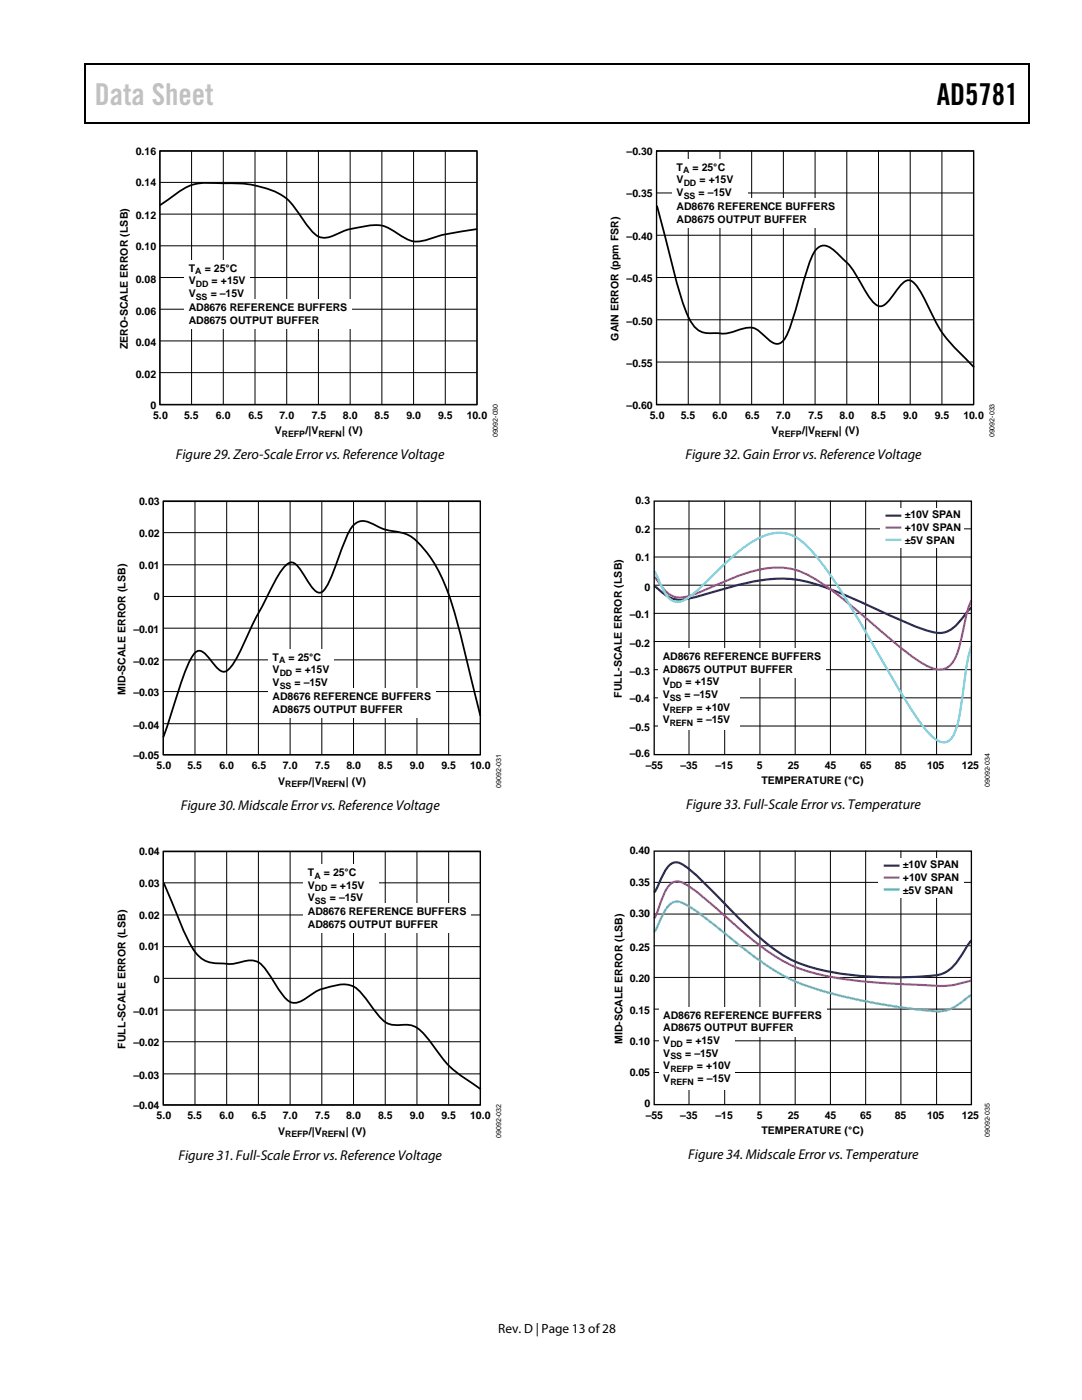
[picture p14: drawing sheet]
<svg xmlns="http://www.w3.org/2000/svg" width="216mm" height="279mm" viewBox="0 0 216 279" stroke-linecap="round" stroke-linejoin="round" font-family="sans-serif">
<defs><g id="words">
<text font-size="6" fill="#c1c1c1" x="18.9" y="20.9">Data Sheet</text>
<text font-size="6" x="186.9" y="20.9">AD5781</text>
<g font-size="2.8">
<text x="35.1" y="91.7">Figure 29. Zero-Scale Error vs. Reference Voltage</text>
<text x="136.8" y="91.7">Figure 32. Gain Error vs. Reference Voltage</text>
<text x="36.1" y="161.6">Figure 30. Midscale Error vs. Reference Voltage</text>
<text x="136.9" y="161.5">Figure 33. Full-Scale Error vs. Temperature</text>
<text x="35.6" y="231.5">Figure 31. Full-Scale Error vs. Reference Voltage</text>
<text x="137.3" y="231.4">Figure 34. Midscale Error vs. Temperature</text>
</g>
<text font-size="2.7" x="99.4" y="266">Rev. D | Page 13 of28</text>
<g font-size="2.1">
<text x="27.1" y="30.9">0.16</text>
<text x="125" y="30.9">–0.30</text>
<text x="135" y="34.1">T</text>
<text x="138.2" y="34.1">= 25°C</text>
<text x="27.1" y="37.2">0.14</text>
<text x="125" y="39.3">–0.35</text>
<text x="135" y="36.6">V</text>
<text x="135" y="39.1">V</text>
<text x="135" y="42">AD8676 REFERENCE BUFFERS</text>
<text x="139.4" y="39.1">= –15V</text>
<text x="139.6" y="36.6">= +15V</text>
<text x="27.1" y="43.6">0.12</text>
<text x="125" y="48">–0.40</text>
<text x="135" y="44.5">AD8675 OUTPUT BUFFER</text>
<text x="27.1" y="49.8">0.10</text>
<text x="27.1" y="56.4">0.08</text>
<text x="37.7" y="54.2">T</text>
<text x="37.7" y="56.8">V</text>
<text x="37.7" y="59.3">V</text>
<text x="40.8" y="54.2">= 25°C</text>
<text x="42" y="59.3">= –15V</text>
<text x="42.2" y="56.8">= +15V</text>
<text x="125" y="56.3">–0.45</text>
<text x="27.1" y="62.8">0.06</text>
<text x="37.7" y="62.1">AD8676 REFERENCE BUFFERS</text>
<text x="37.7" y="64.6">AD8675 OUTPUT BUFFER</text>
<text x="125" y="64.8">–0.50</text>
<text x="25.5" y="69.7" transform="rotate(-90 25.5 69.7)">ZERO-SCALE ERROR (LSB)</text>
<text x="27.1" y="69.1">0.04</text>
<text x="123.4" y="68" transform="rotate(-90 123.4 68)">GAIN ERROR (ppm FSR)</text>
<text x="27.1" y="75.5">0.02</text>
<text x="125" y="73.3">–0.55</text>
<text x="30" y="81.6">0</text>
<text x="30.6" y="83.6">5.0</text>
<text x="36.7" y="83.6">5.5</text>
<text x="43.1" y="83.6">6.0</text>
<text x="49.6" y="83.6">6.5</text>
<text x="55.8" y="83.6">7.0</text>
<text x="62.2" y="83.6">7.5</text>
<text x="68.4" y="83.6">8.0</text>
<text x="74.8" y="83.6">8.5</text>
<text x="81.1" y="83.6">9.0</text>
<text x="87.4" y="83.6">9.5</text>
<text x="93.2" y="83.6">10.0</text>
<text x="125" y="81.6">–0.60</text>
<text x="129.7" y="83.6">5.0</text>
<text x="135.8" y="83.6">5.5</text>
<text x="142.2" y="83.6">6.0</text>
<text x="148.7" y="83.6">6.5</text>
<text x="154.9" y="83.6">7.0</text>
<text x="161.3" y="83.6">7.5</text>
<text x="167.5" y="83.6">8.0</text>
<text x="173.9" y="83.6">8.5</text>
<text x="180.2" y="83.6">9.0</text>
<text x="186.5" y="83.6">9.5</text>
<text x="192.3" y="83.6">10.0</text>
<text x="54.8" y="86.7">V</text>
<text x="60.9" y="86.7">/|V</text>
<text x="68.3" y="86.7">| (V)</text>
<text x="153.9" y="86.7">V</text>
<text x="160" y="86.7">/|V</text>
<text x="167.4" y="86.7">| (V)</text>
<text x="27.8" y="100.8">0.03</text>
<text x="126.8" y="100.6">0.3</text>
<text x="27.8" y="107.1">0.02</text>
<text x="126.8" y="106.3">0.2</text>
<text x="180.5" y="103.5">±10V S</text>
<text x="180.5" y="106">+10V S</text>
<text x="187.4" y="103.5">PAN</text>
<text x="187.5" y="106">PAN</text>
<text x="27.8" y="113.5">0.01</text>
<text x="126.8" y="111.9">0.1</text>
<text x="180.5" y="108.5">±5V SPAN</text>
<text x="30.7" y="119.7">0</text>
<text x="128.6" y="117.9">0</text>
<text x="125.7" y="123.4">–0.1</text>
<text x="26.6" y="126.3">–0.01</text>
<text x="54.4" y="131.9">T</text>
<text x="57.6" y="131.9">= 25°C</text>
<text x="125.7" y="129.1">–0.2</text>
<text x="132.2" y="131.7">AD8676 REFERENCE BUFFERS</text>
<text x="26.6" y="132.7">–0.02</text>
<text x="54.4" y="136.9">V</text>
<text x="54.4" y="134.4">V</text>
<text x="58.8" y="136.9">= –15V</text>
<text x="59" y="134.4">= +15V</text>
<text x="125.7" y="134.7">–0.3</text>
<text x="132.2" y="134.2">AD8675 OUTPUT BUFFER</text>
<text x="132.2" y="136.7">V</text>
<text x="136.8" y="136.7">= +15V</text>
<text x="25" y="138.6" transform="rotate(-90 25 138.6)">MID-SCALE ERROR (LSB)</text>
<text x="26.6" y="138.9">–0.03</text>
<text x="54.4" y="139.7">AD8676 REFERENCE BUFFERS</text>
<text x="54.4" y="142.3">AD8675 OUTPUT BUFFER</text>
<text x="124.1" y="139.3" transform="rotate(-90 124.1 139.3)">FULL-SCALE ERROR (LSB)</text>
<text x="125.7" y="140">–0.4</text>
<text x="132.2" y="139.3">V</text>
<text x="132.2" y="141.8">V</text>
<text x="136.6" y="139.3">= –15V</text>
<text x="138.9" y="141.8">= +10V</text>
<text x="26.6" y="145.4">–0.04</text>
<text x="125.7" y="145.8">–0.5</text>
<text x="132.2" y="144.3">V</text>
<text x="139" y="144.3">= –15V</text>
<text x="26.6" y="151.5">–0.05</text>
<text x="31.3" y="153.5">5.0</text>
<text x="37.4" y="153.5">5.5</text>
<text x="43.8" y="153.5">6.0</text>
<text x="50.2" y="153.5">6.5</text>
<text x="56.5" y="153.5">7.0</text>
<text x="62.9" y="153.5">7.5</text>
<text x="69.1" y="153.5">8.0</text>
<text x="75.4" y="153.5">8.5</text>
<text x="81.8" y="153.5">9.0</text>
<text x="88.1" y="153.5">9.5</text>
<text x="93.8" y="153.5">10.0</text>
<text x="125.7" y="151.2">–0.6</text>
<text x="128.8" y="153.5">–55</text>
<text x="135.8" y="153.5">–35</text>
<text x="142.8" y="153.5">–15</text>
<text x="151" y="153.5">5</text>
<text x="157.2" y="153.5">25</text>
<text x="164.6" y="153.5">45</text>
<text x="171.6" y="153.5">65</text>
<text x="178.5" y="153.5">85</text>
<text x="185" y="153.5">105</text>
<text x="191.9" y="153.5">125</text>
<text x="55.5" y="156.6">V</text>
<text x="61.6" y="156.6">/|V</text>
<text x="69" y="156.6">| (V)</text>
<text x="151.9" y="156.5">TEMPERATURE (°C)</text>
<text x="27.8" y="170.6">0.04</text>
<text x="125.7" y="170.4">0.40</text>
<text x="180.2" y="173.3">±10V S</text>
<text x="187.1" y="173.3">PAN</text>
<text x="27.8" y="177">0.03</text>
<text x="61.4" y="174.8">T</text>
<text x="61.4" y="177.3">V</text>
<text x="61.4" y="179.9">V</text>
<text x="64.6" y="174.8">= 25°C</text>
<text x="65.8" y="179.9">= –15V</text>
<text x="66" y="177.3">= +15V</text>
<text x="125.7" y="176.9">0.35</text>
<text x="180.2" y="175.8">+10V S</text>
<text x="180.2" y="178.4">±5V SP</text>
<text x="187.1" y="175.8">PAN</text>
<text x="187.2" y="178.4">AN</text>
<text x="27.8" y="183.4">0.02</text>
<text x="61.4" y="182.7">AD8676 REFERENCE BUFFERS</text>
<text x="61.4" y="185.2">AD8675 OUTPUT BUFFER</text>
<text x="125.7" y="183.1">0.30</text>
<text x="27.8" y="189.6">0.01</text>
<text x="125.7" y="189.7">0.25</text>
<text x="30.7" y="196.2">0</text>
<text x="125.7" y="196">0.20</text>
<text x="26.6" y="202.6">–0.01</text>
<text x="125.7" y="202.4">0.15</text>
<text x="132.4" y="203.3">AD8676 REFERENCE BUFFERS</text>
<text x="25" y="209.3" transform="rotate(-90 25 209.3)">FULL-SCALE ERROR (LSB)</text>
<text x="26.6" y="208.8">–0.02</text>
<text x="124.2" y="208.4" transform="rotate(-90 124.2 208.4)">MID-SCALE ERROR (LSB)</text>
<text x="125.7" y="208.6">0.10</text>
<text x="132.4" y="205.8">AD8675 OUTPUT BUFFER</text>
<text x="132.4" y="208.4">V</text>
<text x="136.9" y="208.4">= +15V</text>
<text x="26.6" y="215.3">–0.03</text>
<text x="125.7" y="214.7">0.05</text>
<text x="132.4" y="210.9">V</text>
<text x="132.4" y="213.4">V</text>
<text x="132.4" y="215.9">V</text>
<text x="136.7" y="210.9">= –15V</text>
<text x="139.1" y="213.4">= +10V</text>
<text x="139.2" y="215.9">= –15V</text>
<text x="26.6" y="221.4">–0.04</text>
<text x="128.6" y="221">0</text>
<text x="31.3" y="223.4">5.0</text>
<text x="37.4" y="223.4">5.5</text>
<text x="43.8" y="223.4">6.0</text>
<text x="50.2" y="223.4">6.5</text>
<text x="55.5" y="226.5">V</text>
<text x="56.5" y="223.4">7.0</text>
<text x="61.6" y="226.5">/|V</text>
<text x="62.9" y="223.4">7.5</text>
<text x="69" y="226.5">| (V)</text>
<text x="69.1" y="223.4">8.0</text>
<text x="75.4" y="223.4">8.5</text>
<text x="81.8" y="223.4">9.0</text>
<text x="88.1" y="223.4">9.5</text>
<text x="93.8" y="223.4">10.0</text>
<text x="128.8" y="223.3">–55</text>
<text x="135.8" y="223.3">–35</text>
<text x="142.8" y="223.3">–15</text>
<text x="151" y="223.3">5</text>
<text x="151.9" y="226.4">TEMPERATURE (°C)</text>
<text x="157.2" y="223.3">25</text>
<text x="164.6" y="223.3">45</text>
<text x="171.6" y="223.3">65</text>
<text x="178.5" y="223.3">85</text>
<text x="185" y="223.3">105</text>
<text x="191.9" y="223.3">125</text>
</g>
<g font-size="1.8">
<text x="136.3" y="34.6">A</text>
<text x="136.4" y="39.7">SS</text>
<text x="136.4" y="37.1">DD</text>
<text x="39" y="54.8">A</text>
<text x="39.1" y="57.3">DD</text>
<text x="39.1" y="59.8">SS</text>
<text x="56.3" y="87.2">REFP</text>
<text x="63.5" y="87.2">REFN</text>
<text x="155.4" y="87.2">REFP</text>
<text x="162.6" y="87.2">REFN</text>
<text x="55.7" y="132.4">A</text>
<text x="55.8" y="134.9">DD</text>
<text x="55.8" y="137.5">SS</text>
<text x="133.6" y="137.3">DD</text>
<text x="133.6" y="139.8">SS</text>
<text x="133.6" y="142.3">REFP</text>
<text x="133.6" y="144.9">REFN</text>
<text x="56.9" y="157.1">REFP</text>
<text x="64.2" y="157.1">REFN</text>
<text x="62.7" y="175.3">A</text>
<text x="62.8" y="177.9">DD</text>
<text x="62.8" y="180.4">SS</text>
<text x="133.8" y="208.9">DD</text>
<text x="133.8" y="213.9">REFP</text>
<text x="133.8" y="211.4">SS</text>
<text x="133.8" y="216.5">REFN</text>
<text x="56.9" y="227">REFP</text>
<text x="64.2" y="227">REFN</text>
</g>
<g font-size="1.4">
<text x="99.3" y="87.3" transform="rotate(-90 99.3 87.3)">09092-030</text>
<text x="198.4" y="87.3" transform="rotate(-90 198.4 87.3)">09092-033</text>
<text x="100" y="157.2" transform="rotate(-90 100 157.2)">09092-031</text>
<text x="197.5" y="157.1" transform="rotate(-90 197.5 157.1)">09092-034</text>
<text x="100" y="227.1" transform="rotate(-90 100 227.1)">09092-032</text>
<text x="197.5" y="227" transform="rotate(-90 197.5 227)">09092-035</text>
</g>
</g></defs>
<path d="M16.9 12.7h.2v1h-.2zM16.9 12.7h.2v.3h-.2zM82.5 12.7h.3v.3h-.3zM205.1 12.7h.3v1h-.3zM205.1 12.7h.3v.3h-.3zM16.9 24.4h.2v.2h-.2zM82.3 24.4h.2v.2h-.2zM205.1 24.4h.3v.2h-.3z" fill="#000"/>
<path d="M17 13.7v10.7M17.1 12.8h65.4M82.8 12.8h122.3M205.2 13.7v10.7M17.1 24.5h188" fill="none" stroke="#000" stroke-width=".25"/>
<g fill="none" stroke="#000" stroke-width=".2">
<path d="M31.9 36.4h63.3M38.2 30.1v50.6M44.6 30.1v50.6M50.9 30.1v50.6M57.2 30.1v50.6M63.5 30.1v50.6M69.9 30.1v50.6M76.2 30.1v50.6M82.5 30.1v50.6M88.9 30.1v50.6M31.9 55.4h63.3M31.9 49.1h63.3"/>
<path d="M31.9 42.7h63.3M31.9 74.4h63.3M31.9 68h63.3M31.9 61.7h63.3"/>
</g>
<path d="M31.9 30.2h63.3v50.6h-63.3z" fill="none" stroke="#000" stroke-width=".26"/>
<g fill="#fff">
<path d="M36.8 59.8h33.4v5.8h-33.4z"/>
<path d="M36.8 51.9h13v10.5h-13z"/>
</g>
<g fill="none" stroke="#000" stroke-width=".2">
<path d="M31.9 30.1h63.3v50.6h-63.3zM32.6 100h63.3v50.6h-63.3zM38.9 100v50.6M45.2 100v50.6M51.6 100v50.6M57.9 100v50.6M64.2 100v50.6M70.5 100v50.6M76.9 100v50.6M83.2 100v50.6M89.5 100v50.6M32.6 119h63.3"/>
<path d="M32.6 112.7h63.3M32.6 106.3h63.3M32.6 138h63.3M32.6 131.7h63.3M32.6 125.4h63.3M32.6 144.4h63.3"/>
</g>
<path d="M31.9 41l.7-.5a26.5 26.5 0 0 1 5.6-3.6 19.2 19.2 0 0 1 6.4-.3 21.1 21.1 0 0 1 11.8 2.5 15.2 15.2 0 0 1 4 4.6l.6 .9a8.4 8.4 0 0 0 2.5 2.6 5 5 0 0 0 4.3-.7 24.5 24.5 0 0 1 7.6-1.6 8.5 8.5 0 0 1 4.3 2 5.5 5.5 0 0 0 6 .8 50.1 50.1 0 0 1 9.5-2" fill="none" stroke="#000" stroke-width=".35"/>
<path d="M32.6 100.1h63.3v50.6h-63.3z" fill="none" stroke="#000" stroke-width=".26"/>
<g fill="#fff">
<path d="M53.6 137.4h33.4v5.8h-33.4z"/>
<path d="M53.6 129.5h13v10.5h-13z"/>
</g>
<path d="M95.9 142.8l-3.6-14.5a57 57 0 0 0-5.7-15.9 18.6 18.6 0 0 0-4.8-5.5l-1.4-.5a15.8 15.8 0 0 1-6.3-2 2.82 2.82 0 0 0-4.1 1.1l-1 2.1-2.1 5.6a18 18 0 0 1-2.2 4.5l-.5 .5-.6 .1a4.7 4.7 0 0 1-2.3-2.4l-.5-1a6.4 6.4 0 0 0-2.3-2.6 2.58 2.58 0 0 0-2.3 1.5 217.5 217.5 0 0 0-8.9 17.3 7.6 7.6 0 0 1-2.1 2.8l-.5 .2a4 4 0 0 1-2.3-1.9 6.4 6.4 0 0 0-2.3-2.3h-.6a5.4 5.4 0 0 0-2.1 2.9l-1.4 3.9-3.4 10.5" fill="none" stroke="#000" stroke-width=".35"/>
<path d="M32.6 169.9h63.3v50.7h-63.3z" fill="none" stroke="#000" stroke-width=".26"/>
<g fill="none" stroke="#000" stroke-width=".2">
<path d="M32.6 169.9h63.3v50.6h-63.3zM32.6 176.2h63.3M38.9 169.9v50.6M45.2 169.9v50.6M51.6 169.9v50.6M57.9 169.9v50.6M64.2 169.9v50.6M70.5 169.9v50.6M76.9 169.9v50.6M83.2 169.9v50.6M89.5 169.9v50.6M32.6 195.3h63.3"/>
<path d="M32.6 188.9h63.3M32.6 182.6h63.3M32.6 214.3h63.3M32.6 207.9h63.3M32.6 201.6h63.3"/>
</g>
<g fill="#fff">
<path d="M60.6 180.3h33.4v5.9h-33.4z"/>
<path d="M60.6 172.5h15v10.5h-15z"/>
</g>
<path d="M131.1 41.1l2.5 9.8a79.4 79.4 0 0 0 3.8 12.5 4.8 4.8 0 0 0 3.2 3l2.5 .1a7.9 7.9 0 0 0 4.6-.8 3.5 3.5 0 0 1 4.3 .8l.6 .6a4.1 4.1 0 0 0 2.5 1.5 3.3 3.3 0 0 0 2.2-2.4l1.4-4a85.8 85.8 0 0 1 3.6-11.6 2.22 2.22 0 0 1 3.6-1l.6 .5a19.9 19.9 0 0 1 5.4 6.7l.6 1a7.6 7.6 0 0 0 2.9 3.3 2.6 2.6 0 0 0 2.3-1.5l1.1-1.5a4.9 4.9 0 0 1 2.3-2.2 2.94 2.94 0 0 1 2.3 1.9l.6 1a55 55 0 0 0 4.7 8.5l1.9 2.2 3.8 3.8M32.7 176.2l1.5 3.7a55.8 55.8 0 0 0 4.8 10.2 6 6 0 0 0 5.6 2.2 8.6 8.6 0 0 0 4.2-.5 3.5 3.5 0 0 1 4.1 1.5l2.5 3.9a7.3 7.3 0 0 0 2.6 2.8 3 3 0 0 0 2.8-.6 13.1 13.1 0 0 1 8.2-2.9 4.5 4.5 0 0 1 3.5 2.2l1.9 2.6a9 9 0 0 0 3.3 3.1l.7 .1 1.4 .1a4.8 4.8 0 0 1 4.8 1.7l.6 .7a47.5 47.5 0 0 0 5.1 6.4l5.6 4" fill="none" stroke="#000" stroke-width=".35"/>
<path d="M131 30.2h63.3v50.6h-63.3z" fill="none" stroke="#000" stroke-width=".26"/>
<g fill="none" stroke="#000" stroke-width=".2">
<path d="M131 30.1h63.3v50.6h-63.3zM131 38.5h63.3M137.3 30.1v50.6M143.7 30.1v50.6M150 30.1v50.6M156.3 30.1v50.6M162.6 30.1v50.6M169 30.1v50.6M175.3 30.1v50.6M181.6 30.1v50.6M187.9 30.1v50.6M131 55.4h63.3"/>
<path d="M131 46.9h63.3M131 72.3h63.3M131 63.8h63.3"/>
</g>
<g fill="#fff">
<path d="M134.2 39.6h33.4v5.9h-33.4z"/>
<path d="M134.2 31.7h15v10.6h-15z"/>
</g>
<g fill="none" stroke="#000" stroke-width=".2">
<path d="M137.5 99.9v50.6M144.6 99.9v50.6M151.6 99.9v50.6M158.7 99.9v50.6M165.7 99.9v50.6M172.7 99.9v50.6M179.8 99.9v50.6M186.9 99.9v50.6M130.4 105.5h63.5M130.4 116.8h63.5M130.4 111.2h63.5M130.4 128h63.5"/>
<path d="M130.4 122.4h63.5M130.4 133.7h63.5M130.4 139.3h63.5M130.4 144.9h63.5"/>
</g>
<path d="M175.6 101.3h16.7v7.9h-16.7z" fill="#fff"/>
<path d="M130.5 117l.9 .6a5.9 5.9 0 0 0 6.5 1.8l1.3-.3a95 95 0 0 1 14.3-3.5 26.3 26.3 0 0 1 13.7 2.6l5.6 2.4a100.1 100.1 0 0 0 12.9 5.4 4.7 4.7 0 0 0 5.4-1.6l2.7-3.1M176.7 102.9h3.2" fill="none" stroke="#282a73" stroke-width=".44"/>
<path d="M130.5 115.1l1.2 1.5a4.7 4.7 0 0 0 5 2.5l2.2-.6a102.7 102.7 0 0 1 11.6-4.6 14.2 14.2 0 0 1 12.5 1.9 134.8 134.8 0 0 1 14.7 11.8l1.6 1.3a21.2 21.2 0 0 0 7.5 4.7 3.4 3.4 0 0 0 3.9-2.5l.8-2.4 .9-4.1a18.8 18.8 0 0 1 1.4-4.7M176.7 105.3h3.2" fill="none" stroke="#ba539f" stroke-width=".44"/>
<path d="M130.5 114l1.1 2.1a8.2 8.2 0 0 0 2.5 3.7 3.1 3.1 0 0 0 3.4-.7l2.1-1.7a76.1 76.1 0 0 1 10.4-9.2 9.5 9.5 0 0 1 7.2-1.6 11.1 11.1 0 0 1 5.2 3.8 123.8 123.8 0 0 1 11.3 17.4 200.8 200.8 0 0 0 10.3 16.9 8.5 8.5 0 0 0 3.8 3.4 2.18 2.18 0 0 0 2.6-1.6 31.7 31.7 0 0 0 1.8-8.5l.4-3.4a28 28 0 0 1 1.2-5.6M176.7 107.7h3.2" fill="none" stroke="#70cddd" stroke-width=".44"/>
<path d="M130.5 100h63.3v50.6h-63.3z" fill="none" stroke="#000" stroke-width=".26"/>
<g fill="#fff">
<path d="M131.4 129.3h33.4v5.9h-33.4z"/>
<path d="M131.4 134.9h16.3v10.7h-16.3z"/>
</g>
<g fill="none" stroke="#000" stroke-width=".2">
<path d="M130.4 176.1h63.3M137.5 169.8v50.6M144.6 169.8v50.6M151.6 169.8v50.6M158.7 169.8v50.6M165.7 169.8v50.6M172.7 169.8v50.6M179.8 169.8v50.6M186.9 169.8v50.6M130.4 182.4h63.3M130.4 195.1h63.3M130.4 188.7h63.3"/>
<path d="M130.4 201.4h63.3M130.4 214h63.3M130.4 207.7h63.3"/>
</g>
<path d="M175.3 171.2h16.9v7.9h-16.9z" fill="#fff"/>
<path d="M130.5 178.1l1.4-2.6a6.4 6.4 0 0 1 2.5-3.3l.6-.1a8.8 8.8 0 0 1 3.7 2.4l2.4 2.2a139.5 139.5 0 0 0 13 12.4 27.1 27.1 0 0 0 13.1 5.1 72.5 72.5 0 0 0 20.6 .2 8.5 8.5 0 0 0 4.2-4l1.8-2.7M176.3 172.8h3.2" fill="none" stroke="#282a73" stroke-width=".44"/>
<path d="M176.3 175.1h3.2M130.5 183.3l1.3-3.2a7.9 7.9 0 0 1 2.4-4l.8-.2a7.1 7.1 0 0 1 3.7 1.8l3.6 3.1a102.9 102.9 0 0 0 13.3 10.6 35.3 35.3 0 0 0 13.5 4.1 216.9 216.9 0 0 0 19.8 1.2l1.8-.2 3.1-.8" fill="none" stroke="#ba539f" stroke-width=".44"/>
<path d="M176.3 177.5h3.2M130.5 186l1.1-2a8.5 8.5 0 0 1 2.6-3.9l.7-.2a7.9 7.9 0 0 1 3.8 1.8l3.6 2.7a94.6 94.6 0 0 0 14.9 10.8 75 75 0 0 0 19.3 5.3 82.1 82.1 0 0 0 11.4 1.3 10.5 10.5 0 0 0 5.4-2.9l.5-.3" fill="none" stroke="#4ac2c5" stroke-width=".44"/>
<path d="M130.5 169.9h63.3v50.6h-63.3z" fill="none" stroke="#000" stroke-width=".26"/>
<g fill="#fff">
<path d="M131.5 201h33.4v5.8h-33.4z"/>
<path d="M131.5 206.5h15.1v11h-15.1z"/>
</g>
<use href="#words"/>
</svg>
